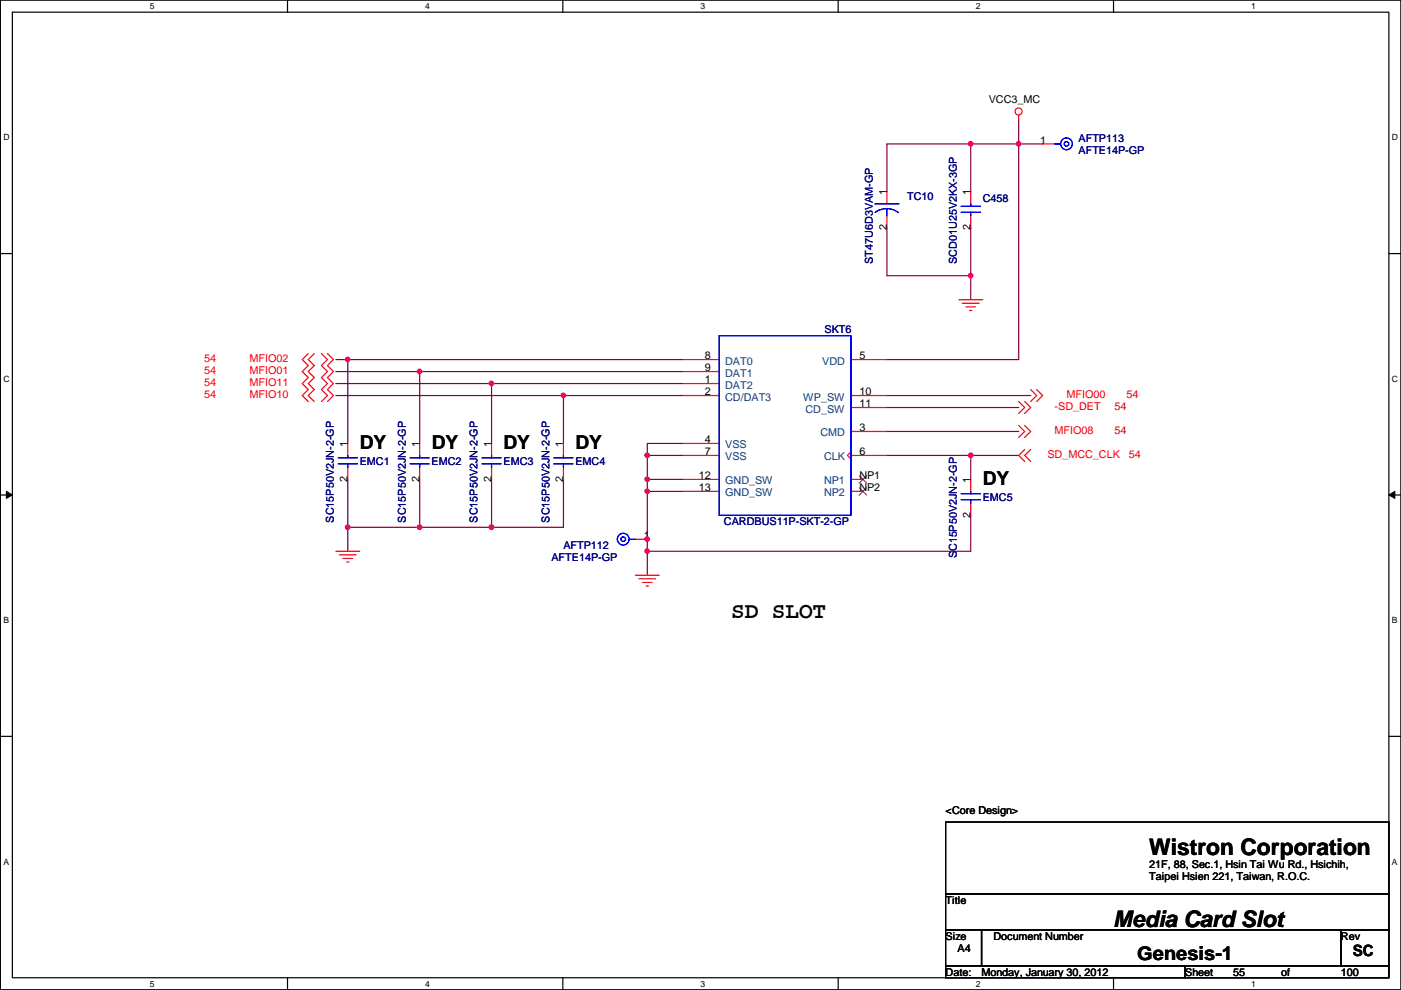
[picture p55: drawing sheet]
<svg xmlns="http://www.w3.org/2000/svg" width="297mm" height="210mm" viewBox="0 0 297 210" stroke-linecap="round" stroke-linejoin="round" font-family="sans-serif">
<defs><g id="words">
<g font-size="4.8">
<text x="155" y="131.1">SD SLOT</text>
<text x="243.7" y="181.3">Wistron Corporation</text>
<text x="236" y="196.5">Media Card Slot</text>
</g>
<g font-size="4.1">
<text x="76.3" y="95.2">DY</text>
<text x="91.5" y="95.2">DY</text>
<text x="106.8" y="95.2">DY</text>
<text x="122" y="95.2">DY</text>
<text x="208.4" y="102.9">DY</text>
<text x="241.1" y="203.5">Genesis-1</text>
</g>
<text font-size="3.3" x="286.8" y="202.8">SC</text>
<g font-size="2.3">
<text x="209.6" y="21.9">VCC3_MC</text>
<text x="220.6" y="30.5">1</text>
<text x="188" y="41.4" transform="rotate(-90 188 41.4)">1</text>
<text x="205.8" y="41.4" transform="rotate(-90 205.8 41.4)">1</text>
<text x="188" y="48.8" transform="rotate(-90 188 48.8)">2</text>
<text x="205.8" y="48.8" transform="rotate(-90 205.8 48.8)">2</text>
<text x="149.4" y="76.2">8</text>
<text x="182.2" y="76.2">5</text>
<text x="149.4" y="81.3">1</text>
<text x="149.4" y="83.8">2</text>
<text x="149.4" y="78.7">9</text>
<text x="182.2" y="83.8">10</text>
<text x="182.2" y="86.4">11</text>
<text x="73.7" y="94.8" transform="rotate(-90 73.7 94.8)">1</text>
<text x="88.9" y="94.8" transform="rotate(-90 88.9 94.8)">1</text>
<text x="104.2" y="94.8" transform="rotate(-90 104.2 94.8)">1</text>
<text x="119.4" y="94.8" transform="rotate(-90 119.4 94.8)">1</text>
<text x="149.4" y="94">4</text>
<text x="182.2" y="91.4">3</text>
<text x="148.2" y="101.6">12</text>
<text x="149.4" y="96.5">7</text>
<text x="182.2" y="96.5">6</text>
<text x="182.2" y="101.6">NP1</text>
<text x="73.7" y="102.2" transform="rotate(-90 73.7 102.2)">2</text>
<text x="88.9" y="102.2" transform="rotate(-90 88.9 102.2)">2</text>
<text x="104.2" y="102.2" transform="rotate(-90 104.2 102.2)">2</text>
<text x="119.4" y="102.2" transform="rotate(-90 119.4 102.2)">2</text>
<text x="148.2" y="104.1">13</text>
<text x="182.2" y="104.1">NP2</text>
<text x="205.8" y="102.4" transform="rotate(-90 205.8 102.4)">1</text>
<text x="205.8" y="109.8" transform="rotate(-90 205.8 109.8)">2</text>
<text x="136.5" y="114.3">1</text>
<text x="200.5" y="172.6">&lt;Core Design&gt;</text>
<text x="243.7" y="184">21F, 88, Sec.1, Hsin Tai Wu Rd., Hsichih,</text>
<text x="200.5" y="191.6">Title</text>
<text x="243.7" y="186.6">Taipei Hsien 221, Taiwan, R.O.C.</text>
<text x="200.5" y="199.2">Size</text>
<text x="203" y="201.8">A4</text>
<text x="210.6" y="199.2">Document Number</text>
<text x="284.3" y="199.2">Rev</text>
<text x="200.5" y="206.8">Date:</text>
<text x="208.1" y="206.8">Monday, January 30, 2012</text>
<text x="251.3" y="206.8">Sheet</text>
<text x="261.4" y="206.8">55</text>
<text x="271.6" y="206.8">of</text>
<text x="284.3" y="206.8">100</text>
</g>
<g font-size="2.3" fill="#000080">
<text x="228.7" y="30.1">AFTP113</text>
<text x="228.7" y="32.6">AFTE14P-GP</text>
<text x="192.4" y="42.5">TC10</text>
<text x="208.4" y="42.8">C458</text>
<text x="185.1" y="55.9" transform="rotate(-90 185.1 55.9)">ST47U6D3VAM-GP</text>
<text x="202.9" y="55.9" transform="rotate(-90 202.9 55.9)">SCD01U25V2KX-3GP</text>
<text x="174.8" y="70.7">SKT6</text>
<text x="76.3" y="98.6">EMC1</text>
<text x="91.5" y="98.6">EMC2</text>
<text x="106.8" y="98.6">EMC3</text>
<text x="122" y="98.6">EMC4</text>
<text x="208.4" y="106.3">EMC5</text>
<text x="70.8" y="110.8" transform="rotate(-90 70.8 110.8)">SC15P50V2JN-2-GP</text>
<text x="86" y="110.8" transform="rotate(-90 86 110.8)">SC15P50V2JN-2-GP</text>
<text x="101.3" y="110.8" transform="rotate(-90 101.3 110.8)">SC15P50V2JN-2-GP</text>
<text x="116.5" y="110.8" transform="rotate(-90 116.5 110.8)">SC15P50V2JN-2-GP</text>
<text x="153.5" y="111.3">CARDBUS11P-SKT-2-GP</text>
<text x="116.9" y="119">AFTE14P-GP</text>
<text x="119.5" y="116.4">AFTP112</text>
<text x="202.9" y="118.4" transform="rotate(-90 202.9 118.4)">SC15P50V2JN-2-GP</text>
</g>
<g font-size="2.3" fill="#f00">
<text x="43.3" y="76.8">54</text>
<text x="52.9" y="76.8">MFIO02</text>
<text x="43.3" y="79.3">54</text>
<text x="43.3" y="81.9">54</text>
<text x="52.9" y="79.3">MFIO01</text>
<text x="52.9" y="81.9">MFIO11</text>
<text x="43.3" y="84.4">54</text>
<text x="52.9" y="84.4">MFIO10</text>
<text x="223.6" y="87">-SD_DET</text>
<text x="226.1" y="84.4">MFIO00</text>
<text x="236.3" y="87">54</text>
<text x="238.8" y="84.4">54</text>
<text x="223.6" y="92">MFIO08</text>
<text x="236.3" y="92">54</text>
<text x="222.1" y="97.1">SD_MCC_CLK</text>
<text x="239.4" y="97.1">54</text>
</g>
<g font-size="2.3" fill="#004080">
<text x="153.8" y="77.3">DAT0</text>
<text x="174.3" y="77.3">VDD</text>
<text x="153.8" y="82.4">DAT2</text>
<text x="153.8" y="79.8">DAT1</text>
<text x="153.8" y="84.9">CD/DAT3</text>
<text x="170.3" y="84.9">WP_SW</text>
<text x="170.8" y="87.5">CD_SW</text>
<text x="153.8" y="95.1">VSS</text>
<text x="173.9" y="92.5">CMD</text>
<text x="153.8" y="97.6">VSS</text>
<text x="174.7" y="97.6">CLK</text>
<text x="153.8" y="102.7">GND_SW</text>
<text x="153.8" y="105.2">GND_SW</text>
<text x="174.7" y="102.7">NP1</text>
<text x="174.7" y="105.2">NP2</text>
</g>
<g font-size="1.8">
<text x="31.8" y="1.9">5</text>
<text x="90.1" y="1.9">4</text>
<text x="148.5" y="1.9">3</text>
<text x="206.9" y="1.9">2</text>
<text x="265.3" y="1.9">1</text>
<text x=".7" y="29.8">D</text>
<text x="295.1" y="29.8">D</text>
<text x=".7" y="80.9">C</text>
<text x="295.1" y="80.9">C</text>
<text x=".7" y="132.1">B</text>
<text x="295.1" y="132.1">B</text>
<text x=".7" y="183.3">A</text>
<text x="295.1" y="183.3">A</text>
<text x="31.8" y="209.2">5</text>
<text x="90.1" y="209.2">4</text>
<text x="148.5" y="209.2">3</text>
<text x="206.9" y="209.2">2</text>
<text x="265.3" y="209.2">1</text>
</g>
</g></defs>
<path d="M.1 0h296.9v209.8h-296.9zM2.6 2.6h291.9v204.7h-291.9z" fill="none" stroke="#000" stroke-width=".25"/>
<g fill="#fff">
<path d="M31.8 .3h1v2h-1z"/>
<path d="M31.8 207.6h1v1.9h-1z"/>
</g>
<path d="M61 0v2.6M61 207.3v2.5" fill="none" stroke="#000" stroke-width=".25"/>
<g fill="#fff">
<path d="M90.1 .3h1v2h-1z"/>
<path d="M90.1 207.6h1v1.9h-1z"/>
</g>
<path d="M119.3 0v2.6M119.3 207.3v2.5" fill="none" stroke="#000" stroke-width=".25"/>
<g fill="#fff">
<path d="M148.5 .3h1v2h-1z"/>
<path d="M148.5 207.6h1v1.9h-1z"/>
</g>
<path d="M177.7 0v2.6M177.7 207.3v2.5" fill="none" stroke="#000" stroke-width=".25"/>
<g fill="#fff">
<path d="M206.9 .3h1v2h-1z"/>
<path d="M206.9 207.6h1v1.9h-1z"/>
</g>
<path d="M236.1 0v2.6M236.1 207.3v2.5" fill="none" stroke="#000" stroke-width=".25"/>
<g fill="#fff">
<path d="M265.3 .3h.9v2h-.9z"/>
<path d="M265.3 207.6h.9v1.9h-.9z"/>
<path d="M.7 28.2h1.3v1.9h-1.3z"/>
<path d="M295.1 28.2h1.3v1.9h-1.3z"/>
<path d="M.7 79.3h1.3v2h-1.3z"/>
<path d="M295.1 79.3h1.3v2h-1.3z"/>
</g>
<path d="M.1 53.8h2.5M294.5 53.8h2.5" fill="none" stroke="#000" stroke-width=".25"/>
<g fill="#fff">
<path d="M.7 130.5h1.2v2h-1.2z"/>
<path d="M295.1 130.5h1.2v2h-1.2z"/>
</g>
<path d="M.1 104.9h2.5M294.5 104.9h2.5" fill="none" stroke="#000" stroke-width=".25"/>
<path d="M1.4 104.2l1.2 .7-1.2 .8zM294.5 104.9l1.2-.7v1.5z" fill="#000"/>
<path d="M1.4 104.2l1.2 .7-1.2 .8zM294.5 104.9l1.2-.7v1.5z" fill="none" stroke="#000" stroke-width=".21"/>
<g fill="#fff">
<path d="M.7 181.7h1.2v2h-1.2z"/>
<path d="M295.1 181.7h1.2v2h-1.2z"/>
</g>
<path d="M.1 156.1h2.5M294.5 156.1h2.5" fill="none" stroke="#000" stroke-width=".25"/>
<path d="M188 91.5h28M144.9 101.6h-7.7v2.6M144.9 104.2h-7.7v10.1" fill="none" stroke="#800040" stroke-width=".25"/>
<circle cx="137.2" cy="104.2" r=".49" fill="#f0f"/>
<circle cx="137.2" cy="104.2" r=".49" fill="none" stroke="#f0f" stroke-width=".25"/>
<circle cx="137.2" cy="114.3" r=".49" fill="#f0f"/>
<circle cx="137.2" cy="114.3" r=".49" fill="none" stroke="#f0f" stroke-width=".25"/>
<path d="M119.5 101.6v10.2h-15.3M137.2 114.3v2.6" fill="none" stroke="#800040" stroke-width=".25"/>
<circle cx="104.2" cy="111.8" r=".49" fill="#f0f"/>
<circle cx="104.2" cy="111.8" r=".49" fill="none" stroke="#f0f" stroke-width=".25"/>
<path d="M205.8 30.5h10.2M205.8 58.5v5M71.2 76.2h2.5v17.8M73.7 101.6v10.2" fill="none" stroke="#800040" stroke-width=".25"/>
<circle cx="205.8" cy="58.4" r=".49" fill="#f0f"/>
<circle cx="205.8" cy="58.4" r=".49" fill="none" stroke="#f0f" stroke-width=".25"/>
<path d="M205.8 30.5v10.2M188 48.3v10.2M73.7 76.2h71.2M188 86.4h28M205.8 96.6h10.2M89 101.6v10.2" fill="none" stroke="#800040" stroke-width=".25"/>
<circle cx="73.7" cy="76.2" r=".49" fill="#f0f"/>
<circle cx="73.7" cy="76.2" r=".49" fill="none" stroke="#f0f" stroke-width=".25"/>
<path d="M89 78.8h55.9" fill="none" stroke="#800040" stroke-width=".25"/>
<circle cx="89" cy="78.8" r=".49" fill="#f0f"/>
<circle cx="89" cy="78.8" r=".49" fill="none" stroke="#f0f" stroke-width=".25"/>
<path d="M104.2 81.3h40.7" fill="none" stroke="#800040" stroke-width=".25"/>
<circle cx="104.2" cy="81.3" r=".49" fill="#f0f"/>
<circle cx="104.2" cy="81.3" r=".49" fill="none" stroke="#f0f" stroke-width=".25"/>
<path d="M119.5 83.9h25.4" fill="none" stroke="#800040" stroke-width=".25"/>
<circle cx="119.4" cy="83.8" r=".49" fill="#f0f"/>
<circle cx="119.4" cy="83.8" r=".49" fill="none" stroke="#f0f" stroke-width=".25"/>
<path d="M216 30.5h5.1M71.2 78.8h17.8v15.2" fill="none" stroke="#800040" stroke-width=".25"/>
<circle cx="216" cy="30.5" r=".49" fill="#f0f"/>
<circle cx="216" cy="30.5" r=".49" fill="none" stroke="#f0f" stroke-width=".25"/>
<path d="M188 30.5h17.8M188 83.9h30.5M205.8 96.6v5" fill="none" stroke="#800040" stroke-width=".25"/>
<circle cx="205.8" cy="30.5" r=".49" fill="#f0f"/>
<circle cx="205.8" cy="30.5" r=".49" fill="none" stroke="#f0f" stroke-width=".25"/>
<path d="M73.7 111.8h15.3" fill="none" stroke="#800040" stroke-width=".25"/>
<circle cx="73.7" cy="111.8" r=".49" fill="#f0f"/>
<circle cx="73.7" cy="111.8" r=".49" fill="none" stroke="#f0f" stroke-width=".25"/>
<path d="M71.2 81.3h33v12.7M188 96.6h17.8M73.7 111.8v5.1" fill="none" stroke="#800040" stroke-width=".25"/>
<circle cx="205.8" cy="96.5" r=".49" fill="#f0f"/>
<circle cx="205.8" cy="96.5" r=".49" fill="none" stroke="#f0f" stroke-width=".25"/>
<path d="M188 30.5v10.2M104.2 101.6v10.2h-15.2" fill="none" stroke="#800040" stroke-width=".25"/>
<circle cx="89" cy="111.8" r=".49" fill="#f0f"/>
<circle cx="89" cy="111.8" r=".49" fill="none" stroke="#f0f" stroke-width=".25"/>
<path d="M216 25.4v5.1M205.8 48.3v10.2h-17.8M71.2 83.9h48.3v10.1M137.2 116.9h68.6" fill="none" stroke="#800040" stroke-width=".25"/>
<circle cx="137.2" cy="116.9" r=".49" fill="#f0f"/>
<circle cx="137.2" cy="116.9" r=".49" fill="none" stroke="#f0f" stroke-width=".25"/>
<path d="M144.9 94h-7.7v2.6M137.2 116.9v5.1M205.8 109.3v7.6" fill="none" stroke="#800040" stroke-width=".25"/>
<circle cx="137.2" cy="96.5" r=".49" fill="#f0f"/>
<circle cx="137.2" cy="96.5" r=".49" fill="none" stroke="#f0f" stroke-width=".25"/>
<path d="M216 30.5v45.7h-28M144.9 96.6h-7.7v5" fill="none" stroke="#800040" stroke-width=".25"/>
<circle cx="137.2" cy="101.6" r=".49" fill="#f0f"/>
<circle cx="137.2" cy="101.6" r=".49" fill="none" stroke="#f0f" stroke-width=".25"/>
<g fill="none" stroke="#f00" stroke-width=".25">
<path d="M216 24.4v1M221.1 30.5h2.5M188 40.7v2.5M188 45.8v2.5M205.8 40.7v2.5M205.8 45.8v2.5M65.4 75l-1.3 1.2 1.3 1.3-1.3 1.3 1.3 1.3-1.3 1.2 1.3 1.3-1.3 1.3 1.3 1.2M66.6 75l-1.2 1.2 1.2 1.3-1.2 1.3 1.2 1.3-1.2 1.2 1.2 1.3-1.2 1.3 1.2 1.2M68.2 75l1.2 1.2-1.2 1.3 1.2 1.3-1.2 1.3 1.2 1.2-1.2 1.3 1.2 1.3-1.2 1.2M69.4 75l1.3 1.2-1.3 1.3 1.3 1.3-1.3 1.3 1.3 1.2-1.3 1.3 1.3 1.3-1.3 1.2M144.9 76.2h7.6M144.9 78.8h7.6"/>
<path d="M180.4 76.2h7.6M203.3 63.5h5.1M204 64.3h3.6M204.8 65.1h2M205.6 65.8h.5M73.7 94v2.6M73.7 99.1v2.5M89 94v2.6M89 99.1v2.5M104.2 94v2.6M104.2 99.1v2.5M119.5 94v2.6"/>
<path d="M119.5 99.1v2.5M144.9 81.3h7.6M144.9 83.9h7.6M144.9 94h7.6M144.9 96.6h7.6M180.4 95.8l-.7 .8 .7 .7M180.4 83.9h7.6M180.4 91.5h7.6M180.4 96.6h7.6M180.4 86.4h7.6M216 85.1l1.3 1.3-1.3 1.3M216 90.2l1.3 1.3-1.3 1.3"/>
<path d="M217.3 85.1l1.2 1.3-1.2 1.3M217.3 90.2l1.2 1.3-1.2 1.3M217.3 95.3l-1.3 1.3 1.3 1.2M218.5 95.3l-1.2 1.3 1.2 1.2M218.5 82.6l1.3 1.3-1.3 1.2M219.8 82.6l1.3 1.3-1.3 1.2M71.2 116.9h5.1M72 117.6h3.5M72.7 118.4h2.1M73.5 119.2h.5M134.7 114.3h2.5M144.9 101.6h7.6"/>
<path d="M144.9 104.2h7.6M180.4 101.6h2.6M180.4 104.2h2.6M205.8 101.6v2.6M205.8 106.7v2.6M134.7 122h5.1M135.5 122.7h3.5M136.2 123.5h2.1M137 124.2h.5"/>
<circle cx="216" cy="23.6" r=".75"/>
</g>
<path d="M200.5 174.3h94v15.2h-94zM200.5 189.5h94v7.6h-94zM200.5 197.1h7.6v7.7h-7.6zM208.1 197.1h76.2v7.7h-76.2zM284.3 197.1h10.2v7.7h-10.2zM200.5 204.8h50.8v2.5h-50.8zM251.3 204.8h43.2v2.5h-43.2z" fill="none" stroke="#000" stroke-width=".25"/>
<path d="M182.2 100.9l1.6 1.5M182.2 103.4l1.6 1.6M183.7 100.9l-1.5 1.5M183.7 103.4l-1.5 1.6" fill="none" stroke="#804000" stroke-width=".21"/>
<g fill="none" stroke="#00f" stroke-width=".25">
<path d="M223.6 30.5h1.3M185.5 43.2h5.1M185.5 45l1.5-.6 1.1-.2 1.5 .3 .9 .6M188 44.2v1.6M203.8 45h4.1M203.8 43.7h4.1M205.8 43.2v.5M205.8 45v.8M152.5 71.2h27.9v38.1h-27.9zM71.7 97.1h4.1M71.7 98.3h4.1M73.7 96.6v.5"/>
<path d="M73.7 98.3v.8M86.9 97.1h4.1M86.9 98.3h4.1M89 96.6v.5M89 98.3v.8M102.2 97.1h4.1M102.2 98.3h4.1M104.2 96.6v.5M104.2 98.3v.8M117.4 98.3h4.1M117.4 97.1h4.1M119.5 96.6v.5"/>
<path d="M119.5 98.3v.8M133.4 114.3h1.3M203.8 106h4.1M203.8 104.7h4.1M205.8 104.2v.5M205.8 106v.7"/>
<circle cx="226.1" cy="30.5" r=".49"/>
<circle cx="226.1" cy="30.5" r="1.25"/>
<circle cx="132.1" cy="114.3" r=".49"/>
<circle cx="132.1" cy="114.3" r="1.25"/>
</g>
<circle cx="137.2" cy="104.2" r=".49" fill="#f0f"/>
<circle cx="137.2" cy="104.2" r=".49" fill="none" stroke="#f0f" stroke-width=".25"/>
<circle cx="137.2" cy="114.3" r=".49" fill="#f0f"/>
<circle cx="137.2" cy="114.3" r=".49" fill="none" stroke="#f0f" stroke-width=".25"/>
<circle cx="104.2" cy="111.8" r=".49" fill="#f0f"/>
<circle cx="104.2" cy="111.8" r=".49" fill="none" stroke="#f0f" stroke-width=".25"/>
<circle cx="205.8" cy="58.4" r=".49" fill="#f0f"/>
<circle cx="205.8" cy="58.4" r=".49" fill="none" stroke="#f0f" stroke-width=".25"/>
<circle cx="73.7" cy="76.2" r=".49" fill="#f0f"/>
<circle cx="73.7" cy="76.2" r=".49" fill="none" stroke="#f0f" stroke-width=".25"/>
<circle cx="89" cy="78.8" r=".49" fill="#f0f"/>
<circle cx="89" cy="78.8" r=".49" fill="none" stroke="#f0f" stroke-width=".25"/>
<circle cx="104.2" cy="81.3" r=".49" fill="#f0f"/>
<circle cx="104.2" cy="81.3" r=".49" fill="none" stroke="#f0f" stroke-width=".25"/>
<circle cx="119.4" cy="83.8" r=".49" fill="#f0f"/>
<circle cx="119.4" cy="83.8" r=".49" fill="none" stroke="#f0f" stroke-width=".25"/>
<circle cx="216" cy="30.5" r=".49" fill="#f0f"/>
<circle cx="216" cy="30.5" r=".49" fill="none" stroke="#f0f" stroke-width=".25"/>
<circle cx="205.8" cy="30.5" r=".49" fill="#f0f"/>
<circle cx="205.8" cy="30.5" r=".49" fill="none" stroke="#f0f" stroke-width=".25"/>
<circle cx="73.7" cy="111.8" r=".49" fill="#f0f"/>
<circle cx="73.7" cy="111.8" r=".49" fill="none" stroke="#f0f" stroke-width=".25"/>
<circle cx="205.8" cy="96.5" r=".49" fill="#f0f"/>
<circle cx="205.8" cy="96.5" r=".49" fill="none" stroke="#f0f" stroke-width=".25"/>
<circle cx="89" cy="111.8" r=".49" fill="#f0f"/>
<circle cx="89" cy="111.8" r=".49" fill="none" stroke="#f0f" stroke-width=".25"/>
<circle cx="137.2" cy="116.9" r=".49" fill="#f0f"/>
<circle cx="137.2" cy="116.9" r=".49" fill="none" stroke="#f0f" stroke-width=".25"/>
<circle cx="137.2" cy="96.5" r=".49" fill="#f0f"/>
<circle cx="137.2" cy="96.5" r=".49" fill="none" stroke="#f0f" stroke-width=".25"/>
<circle cx="137.2" cy="101.6" r=".49" fill="#f0f"/>
<circle cx="137.2" cy="101.6" r=".49" fill="none" stroke="#f0f" stroke-width=".25"/>
<use href="#words"/>
</svg>
